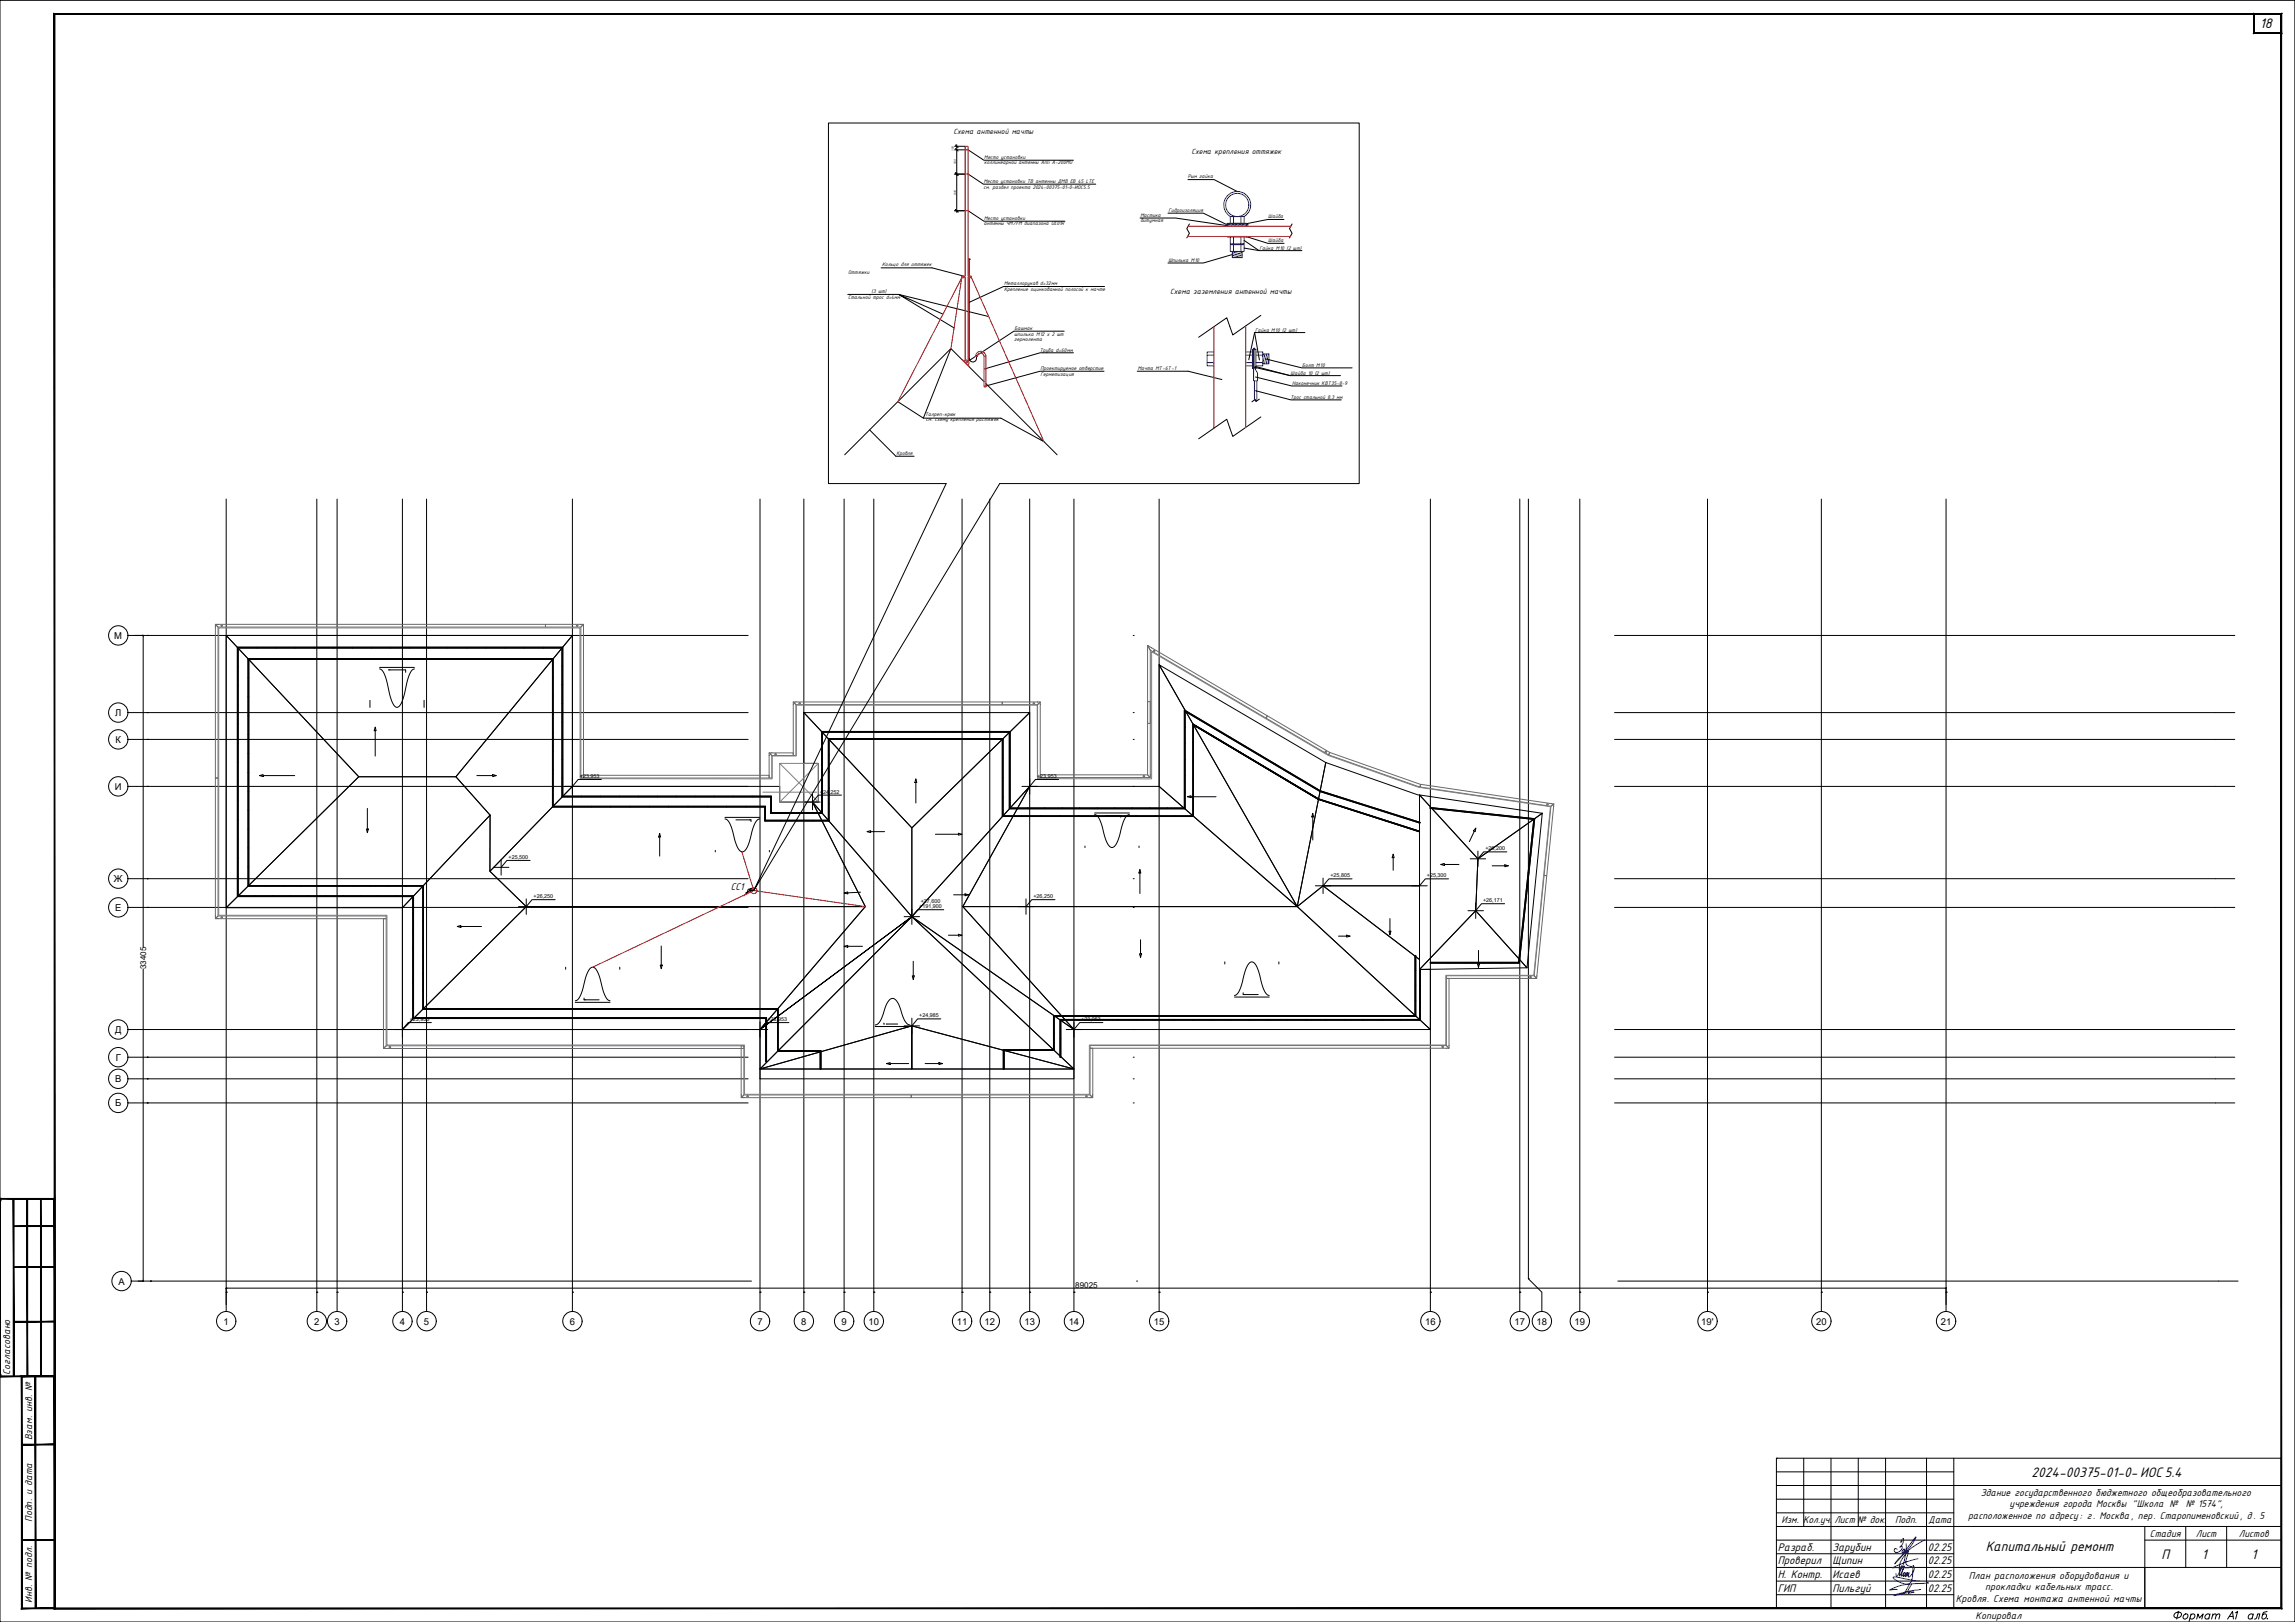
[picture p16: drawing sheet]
<svg xmlns="http://www.w3.org/2000/svg" width="841mm" height="594mm" viewBox="0 0 841 594" stroke-linecap="round" stroke-linejoin="round" font-family="sans-serif">
<defs><g id="words">
<g font-size="5.6">
<text x="744.5" y="540.8">2024-00375-01-0- ИОС 5.4</text>
<text x="727.7" y="568.2">Капитальный ремонт</text>
<text x="792.1" y="570.8">П</text>
<text x="806.8" y="570.8">1</text>
<text x="825.1" y="570.8">1</text>
</g>
<text font-size="5.4" x="828.1" y="10.4">18</text>
<g font-size="4.5">
<text x="651.5" y="568">Разраб.</text>
<text x="671.5" y="568">Зарубин</text>
<text x="706.5" y="568">02.25</text>
<text x="651.5" y="573">Проверил</text>
<text x="671.5" y="573">Щипин</text>
<text x="706.5" y="573">02.25</text>
<text x="651.5" y="578">Н. Контр.</text>
<text x="671.5" y="578">Исаев</text>
<text x="706.5" y="578">02.25</text>
<text x="651.5" y="583">ГИП</text>
<text x="671.5" y="583">Пильгуй</text>
<text x="706.5" y="583">02.25</text>
</g>
<g font-size="4">
<text x="267.8" y="326.1">СС1</text>
<text x="725.9" y="547.9">Здание государственного бюджетного общеобразовательного</text>
<text x="652.8" y="557.8">Изм. Кол.уч.</text>
<text x="672.2" y="557.8">Лист № док.</text>
<text x="694.5" y="557.8">Подп.</text>
<text x="706.7" y="557.8">Дата</text>
<text x="721.3" y="556.3">расположенное по адресу : г. Москва, пер. Старопименовский , д. 5</text>
<text x="736.5" y="552.1">учреждения города Москвы &quot;Школа №</text>
<text x="801" y="552.1">№ 1574&quot;,</text>
<text x="787.9" y="562.8">Стадия</text>
<text x="804.7" y="562.8">Лист</text>
<text x="820.5" y="562.8">Листов</text>
</g>
<g font-size="3.9">
<text x="3.7" y="503.5" transform="rotate(-90 3.7 503.5)">Согласовано</text>
<text x="11.7" y="527.5" transform="rotate(-90 11.7 527.5)">Взам. инв. №</text>
<text x="11.7" y="557.5" transform="rotate(-90 11.7 557.5)">Подп. и дата</text>
<text x="721.5" y="578.3">План расположения оборудования и</text>
<text x="11.7" y="587.1" transform="rotate(-90 11.7 587.1)">Инв. № подл.</text>
<text x="716.7" y="586.6">Кровля. Схема монтажа антенной мачты</text>
<text x="727.5" y="582.5">прокладки кабельных трасс.</text>
<text x="724" y="592.8">Копировал</text>
</g>
<g font-size="3.5">
<text x="41.9" y="234">М</text>
<text x="42.2" y="262.2">Л</text>
<text x="42.3" y="272.1">К</text>
<text x="42.1" y="289.3">И</text>
<text x="41.7" y="323.1">Ж</text>
<text x="42.2" y="333.6">Е</text>
<text x="42.2" y="378.3">Д</text>
<text x="42.4" y="388.4">Г</text>
<text x="42.2" y="396.4">В</text>
<text x="42.2" y="405.2">Б</text>
<text x="43.4" y="470.5">А</text>
<text x="81.9" y="485.1">1</text>
<text x="115.1" y="485.1">2</text>
<text x="122.6" y="485.1">3</text>
<text x="146.5" y="485.1">4</text>
<text x="155.3" y="485.1">5</text>
<text x="208.8" y="485.1">6</text>
<text x="277.5" y="485.1">7</text>
<text x="293.6" y="485.1">8</text>
<text x="308.4" y="485.1">9</text>
<text x="318.3" y="485.1">10</text>
<text x="350.6" y="485.1">11</text>
<text x="360.8" y="485.1">12</text>
<text x="375.4" y="485.1">13</text>
<text x="391.6" y="485.1">14</text>
<text x="422.8" y="485.1">15</text>
<text x="522.2" y="485.1">16</text>
<text x="555" y="485.1">17</text>
<text x="563.1" y="485.1">18</text>
<text x="577" y="485.1">19</text>
<text x="623.5" y="485.1">19'</text>
<text x="665.5" y="485.1">20</text>
<text x="711.2" y="485.1">21</text>
</g>
<g font-size="3">
<text x="349.4" y="49.2">Схема антенной мачты</text>
<text x="436.6" y="56.5">Схема крепления оттяжек</text>
<text x="428.8" y="107.8">Схема заземления антенной мачты</text>
<text x="53.5" y="355" transform="rotate(-90 53.5 355)">33405</text>
<text x="394" y="471.8">89025</text>
</g>
<g font-size="2.1">
<text x="360.7" y="58.1">Место установки</text>
<text x="360.7" y="60.1">коллинеарной антенны Anli A-200MU</text>
<text x="435.3" y="65.4">Рым гайка</text>
<text x="360.4" y="69.2">см. раздел проекта 2024-00375-01-0-ИОС5.5</text>
<text x="360.6" y="66.9">Место установки ТВ антенны ДМВ EB 45 LTE</text>
<text x="428.2" y="77.7">Гидроизоляция</text>
<text x="360.6" y="82.5">антенны ЧМ/FM диапазона UE01R</text>
<text x="360.6" y="80.5">Место установки</text>
<text x="417.9" y="81.4">битумная</text>
<text x="418" y="79.5">Мастика</text>
<text x="464.8" y="80">Шайба</text>
<text x="464.8" y="88.7">Шайба</text>
<text x="428.2" y="95.9">Шпилька М10</text>
<text x="461.6" y="91.5">Гайка М10 (2 шт)</text>
<text x="310.8" y="100.5">Оттяжки</text>
<text x="323.1" y="97.6">Кольцо для оттяжек</text>
<text x="319.4" y="107.5">(3 шт)</text>
<text x="367.9" y="104.5">Металлорукав d=32мм</text>
<text x="367.9" y="106.5">Крепление оцинкованной полосой к мачте</text>
<text x="310.9" y="109.4">Стальной трос d=4мм</text>
<text x="371.7" y="122.9">шпилька М12 х 2 шт</text>
<text x="371.7" y="124.9">гермолента</text>
<text x="371.7" y="120.9">Башмак</text>
<text x="459.9" y="121.5">Гайка М10 (2 шт)</text>
<text x="381" y="128.8">Труба d=60мм</text>
<text x="381.3" y="135.6">Проектируемое отверстие</text>
<text x="381.3" y="137.6">Герметизация</text>
<text x="417" y="135.5">Мачта МТ-6Т-1</text>
<text x="473" y="137.3">Шайба 10 (2 шт)</text>
<text x="477.2" y="134.3">Болт М10</text>
<text x="473.5" y="141">Наконечник КВТ35-8-9</text>
<text x="472.9" y="146.1">Трос стальной 8,3 мм</text>
<text x="339" y="152.4">Талреп-крюк</text>
<text x="339.3" y="154.3">см. схему крепления растяжек</text>
<text x="328.5" y="166.7">Кровля</text>
</g>
<g font-size="2">
<text x="212.5" y="284.9">+23,953</text>
<text x="380" y="284.9">+23,953</text>
<text x="300.5" y="290.7">+24,252</text>
<text x="544.3" y="311.4">+26,200</text>
<text x="186.4" y="314.6">+25,500</text>
<text x="487.6" y="321.3">+25,805</text>
<text x="522.9" y="321.3">+25,300</text>
<text x="195.6" y="328.9">+26,250</text>
<text x="378.7" y="328.9">+26,250</text>
<text x="336.9" y="332.6">+191,900</text>
<text x="337.4" y="330.6">+27,600</text>
<text x="543.5" y="330.4">+26,171</text>
<text x="150.2" y="374">+23,953</text>
<text x="281.2" y="374">+23,953</text>
<text x="336.9" y="372.6">+24,985</text>
<text x="396.3" y="374">+23,953</text>
</g>
<g font-size="1.2">
<text x="349.5" y="55.1" transform="rotate(-90 349.5 55.1)">100</text>
<text x="350.4" y="60.2" transform="rotate(-90 350.4 60.2)">500</text>
<text x="350.4" y="71.4" transform="rotate(-90 350.4 71.4)">800</text>
</g>
</g></defs>
<path d="M278.5 391.5h115.1v3.6h-115.1z" fill="none" stroke="#000" stroke-width=".37"/>
<g fill="none" stroke="#000" stroke-width=".37">
<path d="M82.9 232.7h126.9l-42.7 51.8h-35.6zM82.9 232.7l48.6 51.8-48.6 48zM209.8 232.7v55.3l-30.3 31.1 .1-20.6-12.5-14zM135.6 256.5v2.6M139.1 245l.4 .1a11.1 11.1 0 0 1 2.8 6.9 10.8 10.8 0 0 0 2.8 7 2.19 2.19 0 0 0 2.3-2.2l.7-2.1a24.3 24.3 0 0 1 3-9.3l.7-.4M139.1 244.4h12.7M142.4 245.4h.3M142.7 245.4h6v.8M155.4 256.5v2.6M424.8 243.5l50.6 88.6-50.6-44.1zM424.8 243.5l61 35.8-10.4 52.8zM294.6 261l39.6 42.2v32.5l-36.4-41.9h2.1v-14.2h-5.3z"/>
<path d="M294.6 261h82.7l-43.1 42.2zM485.8 279.3l34.4 11.9v33.2h-35.4l-9.4 7.7zM179.6 298.5l-.1 20.6 13.3 13-45.3 45v-44.6zM209.8 288h75.9v5.8h12.1l19.3 38.3h-124.3l-13.3-13zM265.7 299.9l.4 .1a9 9 0 0 1 2.8 6 8.6 8.6 0 0 0 2.8 5.9 2.12 2.12 0 0 0 2.2-1.8l.7-1.8a19 19 0 0 1 3-8.1l.8-.3M265.7 299.4h12.7M297.8 293.8l36.4 41.9-55.7 41.4v14.4l55.7-55.8-55.7 41.4 38.6-45zM377.3 288h47.5l50.6 44.1h-122.6zM377.3 288l-24.5 44.1 40.8 45-59.4-41.4zM401.1 298.3l.4 .1a8.6 8.6 0 0 1 2.8 6 9 9 0 0 0 2.8 5.9 2.12 2.12 0 0 0 2.3-1.8l.7-1.8a18.8 18.8 0 0 1 3-8l.8-.4M401.1 297.8h12.8M405.2 298.7h5.1"/>
<path d="M410.3 298.7h.1M410.5 298.7l.2 .6M520.2 291.2l21.4 23.4-.8 19-20.6 21.5zM520.2 291.2l45 6.7-23.6 16.7zM262.1 311.5v.5M269.7 300.3h4.9M274.6 300.3h.4M275 300.3l.2 .6M281.9 311.5v.5M334.2 303.2l43.1-42.2v27l-43.1 47.7zM397.6 309.9v.5M417.4 309.9v.5"/>
<path d="M541.6 314.6l23.6-16.7-5.6 56.6-18.8-20.9zM82.9 332.5l48.6-48h35.6l12.5 14-32.1 34zM334.2 335.7l59.4 41.4v14.4zM352.8 332.1h122.6l48.8 45h-130.6zM475.4 332.1l9.4-7.7 35.4 27v3.7l4-.1v22.1zM484.8 324.4h35.4v27zM540.8 333.6l18.8 20.9-39.4 .6zM207.3 354.2v.8M227.1 354.2v.8M448.8 352.3v.8M468.7 352.3v.8M147.5 377.1l45.3-45h124.3l-38.6 45z"/>
<path d="M210.8 366.6l.4-.1a9.1 9.1 0 0 0 2.8-6.1 9.3 9.3 0 0 1 2.8-6.1 2.16 2.16 0 0 1 2.3 1.9l.7 1.8a18.9 18.9 0 0 0 3 8.2l.8 .4M210.8 367.1h12.8M214 365.5l.2 .7M214.2 366.2h.2M214.4 366.2h5.1M320.7 375.4a4.6 4.6 0 0 0 2.9-3.9 8.7 8.7 0 0 1 3.1-5.8h.4a4.7 4.7 0 0 1 2.9 3.9 8.7 8.7 0 0 0 3.1 5.7l.4 .1M320.7 376h12.8M323.9 374.7l.2 .4M324.8 375.1h.2M325 375.1h4M333.5 375.9l.7-.2 59.4 15.8-59.4-55.8-55.7 55.8 54.8-15.5M452.4 364.6l.4-.1a8.9 8.9 0 0 0 2.7-6 9.1 9.1 0 0 1 2.8-6.1 2.12 2.12 0 0 1 2.4 1.9l.6 1.8a19.6 19.6 0 0 0 3 8.2l.8 .3"/>
<path d="M452.4 365.2h12.7M455.6 363.6v.7h5.5M278.5 391.5h55.7v-15.8l59.4 15.8h-59.4v-15.8z"/>
</g>
<g fill="none" stroke="#000" stroke-width=".37">
<path d="M87 237h119.2v54.6h76.5v6h18.4v-29.7h69.1v28h63.8v-35.9l49.9 29.6 36.5 11.6-.1 .3-36.5-11.6-49.5-29.3v35.6h-64.4v-28h-68.5v29.7h-19v-6h-76.5v-54.5h-118.6v90.7h64.3v44.6h129.3v16.1h-.3v-15.7h-129.4v-44.7h-64.2zM87 237.1h119.2v54.5h76.5v6h18.4v-29.7h69.1v28h63.8v-35.9l49.9 29.7 36.5 11.5-.1 .2-36.5-11.5-49.5-29.4v35.7h-64.4v-28h-68.5v29.7h-19v-6h-76.5v-54.5h-118.6v90.7h64.2v44.6h129.4v16.1h-.3v-15.8h-129.3v-44.6h-64.3zM90.9 241.3h111.8v54h77.8v5.2h23.1v-29.9h63.9v28.2h69.7v-33.6l46 27.4 36.9 11.8v.2l-37-11.8-45.7-27.3v33.6h-70.1v-28.3h-63.5v29.9h-23.5v-5.2h-77.8v-54h-111.4v82.8h64.1v45.1h129.9v15.5h15.7v6.6h-.2v-6.4h-15.7v-15.5h-129.9v-45.1h-64.1zM437.2 265.2v33.6h-69.7v-28.2h-63.9v29.9h-23.1v-5.2h-77.8v-54h-111.8v83.2h64.1v45.1h129.9v15.5h15.7M437.4 265.5v33.6h-70.1v-28.3h-63.5v29.9h-23.5v-5.2h-77.8v-54h-111.4v82.8h64.1v45.1h129.9v15.5h15.7M483.1 292.6v.2M483.2 292.6l36.9 11.8v.2l-37-11.8M483.2 292.6l-46-27.4 46 27.4 36.9 11.8v.2l-37-11.8-45.7-27.3 45.7 27.3M524.2 295.8l38.2 4-5.6 53h-32.6v-.3h32.3l5.6-52.4-38-4zM386.1 372h132.5v-22h.2v22.2h-132.5h132.5v-22.2h-.2v22zM386.1 372v12.5h-18.4M386.3 372.2v12.5h-18.4"/>
<path d="M388.4 373.4h131.8v-18.3h.3v18.6h-131.8v13.5h-.3zM388.5 373.4h131.7v-18.3h.3v18.6h-131.8v13.5h-.2zM300.8 384.9v6.6h-.2v-6.4v6.4h.2zM367.7 384.5h18.4v-12.5h132.5v-22h.2v22.2h-132.5v12.5h-18.4v6.8h-.2zM367.7 384.5v7h.2v-6.8v6.8h-.2z"/>
<circle cx="87.1" cy="237.2" r=".1"/>
<circle cx="94.1" cy="237.2" r=".1"/>
<circle cx="101.1" cy="237.2" r=".1"/>
<circle cx="108.1" cy="237.2" r=".1"/>
<circle cx="115.1" cy="237.2" r=".1"/>
<circle cx="122.1" cy="237.2" r=".1"/>
<circle cx="129.1" cy="237.2" r=".1"/>
<circle cx="136.1" cy="237.2" r=".1"/>
<circle cx="143.1" cy="237.2" r=".1"/>
<circle cx="150.1" cy="237.2" r=".1"/>
<circle cx="157.1" cy="237.2" r=".1"/>
<circle cx="164.1" cy="237.2" r=".1"/>
<circle cx="171.1" cy="237.2" r=".1"/>
<circle cx="178.1" cy="237.2" r=".1"/>
<circle cx="185.1" cy="237.2" r=".1"/>
<circle cx="192.1" cy="237.2" r=".1"/>
<circle cx="199.1" cy="237.2" r=".1"/>
<circle cx="206.1" cy="237.2" r=".1"/>
<circle cx="87.1" cy="244.2" r=".1"/>
<circle cx="87.1" cy="258.2" r=".1"/>
<circle cx="87.1" cy="251.2" r=".1"/>
<circle cx="91" cy="248.3" r=".1"/>
<circle cx="91" cy="255.2" r=".1"/>
<circle cx="91" cy="241.4" r=".1"/>
<circle cx="98" cy="241.4" r=".1"/>
<circle cx="105" cy="241.4" r=".1"/>
<circle cx="112" cy="241.4" r=".1"/>
<circle cx="118.9" cy="241.4" r=".1"/>
<circle cx="125.9" cy="241.4" r=".1"/>
<circle cx="132.9" cy="241.4" r=".1"/>
<circle cx="139.8" cy="241.4" r=".1"/>
<circle cx="146.8" cy="241.4" r=".1"/>
<circle cx="153.8" cy="241.4" r=".1"/>
<circle cx="160.8" cy="241.4" r=".1"/>
<circle cx="167.7" cy="241.4" r=".1"/>
<circle cx="174.7" cy="241.4" r=".1"/>
<circle cx="181.7" cy="241.4" r=".1"/>
<circle cx="188.6" cy="241.4" r=".1"/>
<circle cx="195.6" cy="241.4" r=".1"/>
<circle cx="202.6" cy="241.4" r=".1"/>
<circle cx="202.6" cy="248.1" r=".1"/>
<circle cx="202.6" cy="254.9" r=".1"/>
<circle cx="206.1" cy="250.8" r=".1"/>
<circle cx="206.1" cy="257.6" r=".1"/>
<circle cx="206.1" cy="244" r=".1"/>
<circle cx="87.1" cy="272.2" r=".1"/>
<circle cx="87.1" cy="265.2" r=".1"/>
<circle cx="87.1" cy="279.2" r=".1"/>
<circle cx="91" cy="276" r=".1"/>
<circle cx="91" cy="269.1" r=".1"/>
<circle cx="91" cy="262.2" r=".1"/>
<circle cx="202.6" cy="275.2" r=".1"/>
<circle cx="202.6" cy="268.4" r=".1"/>
<circle cx="202.6" cy="261.6" r=".1"/>
<circle cx="206.1" cy="264.5" r=".1"/>
<circle cx="206.1" cy="278.1" r=".1"/>
<circle cx="206.1" cy="271.3" r=".1"/>
<circle cx="301.3" cy="279.9" r=".1"/>
<circle cx="301.3" cy="268.1" r=".1"/>
<circle cx="301.3" cy="274" r=".1"/>
<circle cx="303.7" cy="276.7" r=".1"/>
<circle cx="303.7" cy="270.7" r=".1"/>
<circle cx="308.1" cy="268.1" r=".1"/>
<circle cx="310.1" cy="270.7" r=".1"/>
<circle cx="315" cy="268.1" r=".1"/>
<circle cx="316.5" cy="270.7" r=".1"/>
<circle cx="321.9" cy="268.1" r=".1"/>
<circle cx="322.8" cy="270.7" r=".1"/>
<circle cx="328.8" cy="268.1" r=".1"/>
<circle cx="329.2" cy="270.7" r=".1"/>
<circle cx="335.6" cy="270.7" r=".1"/>
<circle cx="335.7" cy="268.1" r=".1"/>
<circle cx="341.9" cy="270.7" r=".1"/>
<circle cx="342.5" cy="268.1" r=".1"/>
<circle cx="348.3" cy="270.7" r=".1"/>
<circle cx="349.4" cy="268.1" r=".1"/>
<circle cx="354.7" cy="270.7" r=".1"/>
<circle cx="356.3" cy="268.1" r=".1"/>
<circle cx="361.1" cy="270.7" r=".1"/>
<circle cx="363.1" cy="268.1" r=".1"/>
<circle cx="367.4" cy="277.8" r=".1"/>
<circle cx="367.4" cy="270.7" r=".1"/>
<circle cx="370" cy="268.1" r=".1"/>
<circle cx="370" cy="275.1" r=".1"/>
<circle cx="434.2" cy="260.3" r=".1"/>
<circle cx="434.2" cy="266.2" r=".1"/>
<circle cx="434.2" cy="278.2" r=".1"/>
<circle cx="434.2" cy="272.2" r=".1"/>
<circle cx="437.3" cy="265.3" r=".1"/>
<circle cx="437.3" cy="278.8" r=".1"/>
<circle cx="437.3" cy="272.1" r=".1"/>
<circle cx="439.7" cy="263.5" r=".1"/>
<circle cx="443" cy="268.8" r=".1"/>
<circle cx="445.2" cy="266.8" r=".1"/>
<circle cx="448.7" cy="272.2" r=".1"/>
<circle cx="450.7" cy="270.1" r=".1"/>
<circle cx="454.5" cy="275.6" r=".1"/>
<circle cx="456.2" cy="273.4" r=".1"/>
<circle cx="460.2" cy="279" r=".1"/>
<circle cx="461.8" cy="276.7" r=".1"/>
<circle cx="467.3" cy="280" r=".1"/>
<circle cx="87.1" cy="286.2" r=".1"/>
<circle cx="87.1" cy="293.2" r=".1"/>
<circle cx="91" cy="289.8" r=".1"/>
<circle cx="91" cy="282.9" r=".1"/>
<circle cx="91" cy="296.7" r=".1"/>
<circle cx="202.6" cy="295.4" r=".1"/>
<circle cx="202.6" cy="288.7" r=".1"/>
<circle cx="202.6" cy="281.9" r=".1"/>
<circle cx="206.1" cy="284.9" r=".1"/>
<circle cx="206.1" cy="291.7" r=".1"/>
<circle cx="209.6" cy="295.4" r=".1"/>
<circle cx="213.1" cy="291.7" r=".1"/>
<circle cx="216.7" cy="295.4" r=".1"/>
<circle cx="220" cy="291.7" r=".1"/>
<circle cx="223.8" cy="295.4" r=".1"/>
<circle cx="227" cy="291.7" r=".1"/>
<circle cx="230.9" cy="295.4" r=".1"/>
<circle cx="233.9" cy="291.7" r=".1"/>
<circle cx="237.9" cy="295.4" r=".1"/>
<circle cx="240.9" cy="291.7" r=".1"/>
<circle cx="245" cy="295.4" r=".1"/>
<circle cx="247.8" cy="291.7" r=".1"/>
<circle cx="252.1" cy="295.4" r=".1"/>
<circle cx="254.8" cy="291.7" r=".1"/>
<circle cx="259.2" cy="295.4" r=".1"/>
<circle cx="261.7" cy="291.7" r=".1"/>
<circle cx="266.3" cy="295.4" r=".1"/>
<circle cx="268.7" cy="291.7" r=".1"/>
<circle cx="273.3" cy="295.4" r=".1"/>
<circle cx="275.6" cy="291.7" r=".1"/>
<circle cx="280.4" cy="295.4" r=".1"/>
<circle cx="282.6" cy="297.8" r=".1"/>
<circle cx="282.6" cy="291.7" r=".1"/>
<circle cx="288.8" cy="297.8" r=".1"/>
<circle cx="295" cy="297.8" r=".1"/>
<circle cx="301.3" cy="297.8" r=".1"/>
<circle cx="301.3" cy="285.9" r=".1"/>
<circle cx="301.3" cy="291.8" r=".1"/>
<circle cx="303.7" cy="294.6" r=".1"/>
<circle cx="303.7" cy="282.6" r=".1"/>
<circle cx="303.7" cy="288.6" r=".1"/>
<circle cx="367.4" cy="284.8" r=".1"/>
<circle cx="367.4" cy="291.9" r=".1"/>
<circle cx="367.4" cy="298.9" r=".1"/>
<circle cx="370" cy="282.1" r=".1"/>
<circle cx="370" cy="289.1" r=".1"/>
<circle cx="370" cy="296.1" r=".1"/>
<circle cx="374.4" cy="298.9" r=".1"/>
<circle cx="376.4" cy="296.1" r=".1"/>
<circle cx="381.4" cy="298.9" r=".1"/>
<circle cx="382.9" cy="296.1" r=".1"/>
<circle cx="388.4" cy="298.9" r=".1"/>
<circle cx="389.3" cy="296.1" r=".1"/>
<circle cx="395.4" cy="298.9" r=".1"/>
<circle cx="395.7" cy="296.1" r=".1"/>
<circle cx="402.1" cy="296.1" r=".1"/>
<circle cx="402.3" cy="298.9" r=".1"/>
<circle cx="408.5" cy="296.1" r=".1"/>
<circle cx="409.3" cy="298.9" r=".1"/>
<circle cx="414.9" cy="296.1" r=".1"/>
<circle cx="416.3" cy="298.9" r=".1"/>
<circle cx="421.3" cy="296.1" r=".1"/>
<circle cx="423.3" cy="298.9" r=".1"/>
<circle cx="427.8" cy="296.1" r=".1"/>
<circle cx="430.3" cy="298.9" r=".1"/>
<circle cx="434.2" cy="290.1" r=".1"/>
<circle cx="434.2" cy="296.1" r=".1"/>
<circle cx="434.2" cy="284.1" r=".1"/>
<circle cx="437.3" cy="298.9" r=".1"/>
<circle cx="437.3" cy="292.2" r=".1"/>
<circle cx="437.3" cy="285.5" r=".1"/>
<circle cx="465.9" cy="282.4" r=".1"/>
<circle cx="471.6" cy="285.8" r=".1"/>
<circle cx="472.8" cy="283.2" r=".1"/>
<circle cx="477.4" cy="289.2" r=".1"/>
<circle cx="478.3" cy="286.5" r=".1"/>
<circle cx="483.8" cy="289.8" r=".1"/>
<circle cx="489.3" cy="294.6" r=".1"/>
<circle cx="489.9" cy="291.7" r=".1"/>
<circle cx="495.4" cy="296.6" r=".1"/>
<circle cx="496" cy="293.6" r=".1"/>
<circle cx="501.6" cy="298.6" r=".1"/>
<circle cx="502.1" cy="295.6" r=".1"/>
<circle cx="508.2" cy="297.5" r=".1"/>
<circle cx="514.2" cy="299.4" r=".1"/>
<circle cx="524.1" cy="295.9" r=".1"/>
<circle cx="530.5" cy="296.6" r=".1"/>
<circle cx="536.8" cy="297.3" r=".1"/>
<circle cx="543.2" cy="297.9" r=".1"/>
<circle cx="549.5" cy="298.6" r=".1"/>
<circle cx="555.9" cy="299.3" r=".1"/>
<circle cx="562.3" cy="300" r=".1"/>
<circle cx="87.1" cy="314.2" r=".1"/>
<circle cx="87.1" cy="307.2" r=".1"/>
<circle cx="87.1" cy="300.2" r=".1"/>
<circle cx="91" cy="310.6" r=".1"/>
<circle cx="91" cy="303.7" r=".1"/>
<circle cx="91" cy="317.5" r=".1"/>
<circle cx="280.4" cy="300.5" r=".1"/>
<circle cx="286.2" cy="300.5" r=".1"/>
<circle cx="292" cy="300.5" r=".1"/>
<circle cx="297.9" cy="300.5" r=".1"/>
<circle cx="303.7" cy="300.5" r=".1"/>
<circle cx="507.8" cy="300.6" r=".1"/>
<circle cx="513.9" cy="302.5" r=".1"/>
<circle cx="520.1" cy="304.5" r=".1"/>
<circle cx="520.3" cy="301.3" r=".1"/>
<circle cx="560.1" cy="319.7" r=".1"/>
<circle cx="560.8" cy="313.1" r=".1"/>
<circle cx="561.6" cy="306.6" r=".1"/>
<circle cx="87.1" cy="328.2" r=".1"/>
<circle cx="87.1" cy="321.2" r=".1"/>
<circle cx="91" cy="324.4" r=".1"/>
<circle cx="93.6" cy="328.2" r=".1"/>
<circle cx="97.5" cy="324.4" r=".1"/>
<circle cx="100" cy="328.2" r=".1"/>
<circle cx="103.9" cy="324.4" r=".1"/>
<circle cx="106.4" cy="328.2" r=".1"/>
<circle cx="110.3" cy="324.4" r=".1"/>
<circle cx="112.9" cy="328.2" r=".1"/>
<circle cx="116.7" cy="324.4" r=".1"/>
<circle cx="119.3" cy="328.2" r=".1"/>
<circle cx="123.1" cy="324.4" r=".1"/>
<circle cx="125.7" cy="328.2" r=".1"/>
<circle cx="129.5" cy="324.4" r=".1"/>
<circle cx="132.1" cy="328.2" r=".1"/>
<circle cx="135.9" cy="324.4" r=".1"/>
<circle cx="138.5" cy="328.2" r=".1"/>
<circle cx="142.3" cy="324.4" r=".1"/>
<circle cx="145" cy="328.2" r=".1"/>
<circle cx="148.7" cy="324.4" r=".1"/>
<circle cx="151.4" cy="328.2" r=".1"/>
<circle cx="151.4" cy="334.6" r=".1"/>
<circle cx="155.1" cy="330.9" r=".1"/>
<circle cx="155.1" cy="337.3" r=".1"/>
<circle cx="155.1" cy="324.4" r=".1"/>
<circle cx="558" cy="339.5" r=".1"/>
<circle cx="558.7" cy="332.9" r=".1"/>
<circle cx="559.4" cy="326.3" r=".1"/>
<circle cx="151.4" cy="347.3" r=".1"/>
<circle cx="151.4" cy="353.7" r=".1"/>
<circle cx="151.4" cy="341" r=".1"/>
<circle cx="155.1" cy="356.6" r=".1"/>
<circle cx="155.1" cy="343.8" r=".1"/>
<circle cx="155.1" cy="350.2" r=".1"/>
<circle cx="518.7" cy="350" r=".1"/>
<circle cx="518.7" cy="355.5" r=".1"/>
<circle cx="520.4" cy="355.1" r=".1"/>
<circle cx="524.2" cy="352.6" r=".1"/>
<circle cx="530.7" cy="352.6" r=".1"/>
<circle cx="537.2" cy="352.6" r=".1"/>
<circle cx="543.7" cy="352.6" r=".1"/>
<circle cx="550.2" cy="352.6" r=".1"/>
<circle cx="556.6" cy="352.6" r=".1"/>
<circle cx="557.4" cy="346" r=".1"/>
<circle cx="151.4" cy="372.9" r=".1"/>
<circle cx="151.4" cy="360.1" r=".1"/>
<circle cx="151.4" cy="366.5" r=".1"/>
<circle cx="155.1" cy="369.5" r=".1"/>
<circle cx="155.1" cy="363.1" r=".1"/>
<circle cx="158.2" cy="372.9" r=".1"/>
<circle cx="161.9" cy="369.5" r=".1"/>
<circle cx="165" cy="372.9" r=".1"/>
<circle cx="168.8" cy="369.5" r=".1"/>
<circle cx="171.8" cy="372.9" r=".1"/>
<circle cx="175.6" cy="369.5" r=".1"/>
<circle cx="178.6" cy="372.9" r=".1"/>
<circle cx="182.4" cy="369.5" r=".1"/>
<circle cx="185.5" cy="372.9" r=".1"/>
<circle cx="189.3" cy="369.5" r=".1"/>
<circle cx="192.2" cy="372.9" r=".1"/>
<circle cx="196.1" cy="369.5" r=".1"/>
<circle cx="199.1" cy="372.9" r=".1"/>
<circle cx="203" cy="369.5" r=".1"/>
<circle cx="205.9" cy="372.9" r=".1"/>
<circle cx="209.8" cy="369.5" r=".1"/>
<circle cx="212.7" cy="372.9" r=".1"/>
<circle cx="216.7" cy="369.5" r=".1"/>
<circle cx="219.5" cy="372.9" r=".1"/>
<circle cx="223.5" cy="369.5" r=".1"/>
<circle cx="226.3" cy="372.9" r=".1"/>
<circle cx="230.3" cy="369.5" r=".1"/>
<circle cx="233.1" cy="372.9" r=".1"/>
<circle cx="237.2" cy="369.5" r=".1"/>
<circle cx="239.9" cy="372.9" r=".1"/>
<circle cx="244" cy="369.5" r=".1"/>
<circle cx="246.7" cy="372.9" r=".1"/>
<circle cx="250.9" cy="369.5" r=".1"/>
<circle cx="253.5" cy="372.9" r=".1"/>
<circle cx="257.7" cy="369.5" r=".1"/>
<circle cx="260.3" cy="372.9" r=".1"/>
<circle cx="264.5" cy="369.5" r=".1"/>
<circle cx="267.2" cy="372.9" r=".1"/>
<circle cx="271.4" cy="369.5" r=".1"/>
<circle cx="273.9" cy="372.9" r=".1"/>
<circle cx="278.2" cy="369.5" r=".1"/>
<circle cx="280.8" cy="372.9" r=".1"/>
<circle cx="280.8" cy="378.2" r=".1"/>
<circle cx="285" cy="374.7" r=".1"/>
<circle cx="285" cy="379.8" r=".1"/>
<circle cx="285" cy="369.5" r=".1"/>
<circle cx="386.2" cy="372.1" r=".1"/>
<circle cx="386.2" cy="378.3" r=".1"/>
<circle cx="388.6" cy="373.5" r=".1"/>
<circle cx="393.2" cy="372.1" r=".1"/>
<circle cx="395.5" cy="373.5" r=".1"/>
<circle cx="400.1" cy="372.1" r=".1"/>
<circle cx="402.5" cy="373.5" r=".1"/>
<circle cx="407.1" cy="372.1" r=".1"/>
<circle cx="409.4" cy="373.5" r=".1"/>
<circle cx="414.1" cy="372.1" r=".1"/>
<circle cx="416.3" cy="373.5" r=".1"/>
<circle cx="421.1" cy="372.1" r=".1"/>
<circle cx="423.3" cy="373.5" r=".1"/>
<circle cx="428" cy="372.1" r=".1"/>
<circle cx="430.2" cy="373.5" r=".1"/>
<circle cx="435" cy="372.1" r=".1"/>
<circle cx="437.1" cy="373.5" r=".1"/>
<circle cx="442" cy="372.1" r=".1"/>
<circle cx="444.1" cy="373.5" r=".1"/>
<circle cx="449" cy="372.1" r=".1"/>
<circle cx="451" cy="373.5" r=".1"/>
<circle cx="455.9" cy="372.1" r=".1"/>
<circle cx="458" cy="373.5" r=".1"/>
<circle cx="462.9" cy="372.1" r=".1"/>
<circle cx="464.9" cy="373.5" r=".1"/>
<circle cx="469.9" cy="372.1" r=".1"/>
<circle cx="471.8" cy="373.5" r=".1"/>
<circle cx="476.9" cy="372.1" r=".1"/>
<circle cx="478.8" cy="373.5" r=".1"/>
<circle cx="483.8" cy="372.1" r=".1"/>
<circle cx="485.7" cy="373.5" r=".1"/>
<circle cx="490.8" cy="372.1" r=".1"/>
<circle cx="492.6" cy="373.5" r=".1"/>
<circle cx="497.8" cy="372.1" r=".1"/>
<circle cx="499.5" cy="373.5" r=".1"/>
<circle cx="504.8" cy="372.1" r=".1"/>
<circle cx="506.5" cy="373.5" r=".1"/>
<circle cx="511.7" cy="372.1" r=".1"/>
<circle cx="513.4" cy="373.5" r=".1"/>
<circle cx="518.7" cy="372.1" r=".1"/>
<circle cx="518.7" cy="366.5" r=".1"/>
<circle cx="518.7" cy="361" r=".1"/>
<circle cx="520.4" cy="361.2" r=".1"/>
<circle cx="520.4" cy="367.4" r=".1"/>
<circle cx="520.4" cy="373.5" r=".1"/>
<circle cx="280.8" cy="388.8" r=".1"/>
<circle cx="280.8" cy="383.5" r=".1"/>
<circle cx="285" cy="385" r=".1"/>
<circle cx="290.3" cy="385" r=".1"/>
<circle cx="295.5" cy="385" r=".1"/>
<circle cx="300.7" cy="391.5" r=".1"/>
<circle cx="300.7" cy="385" r=".1"/>
<circle cx="367.8" cy="384.6" r=".1"/>
<circle cx="367.8" cy="391.5" r=".1"/>
<circle cx="373.9" cy="384.6" r=".1"/>
<circle cx="380.1" cy="384.6" r=".1"/>
<circle cx="386.2" cy="384.6" r=".1"/>
<circle cx="388.6" cy="387.2" r=".1"/>
<circle cx="388.6" cy="380.4" r=".1"/>
</g>
<g fill="none" stroke="#000" stroke-width=".37">
<path d="M82.9 182.8v290.5M116.1 182.8v290.5M123.5 182.8v290.5M147.5 182.8v290.5M156.3 182.8v290.5M209.8 182.8v290.5M278.5 182.8v290.5M294.6 182.8v290.5M309.3 182.8v290.5M320.2 182.8v290.5M352.6 182.8v290.5M362.7 182.8v290.5"/>
<path d="M377.3 182.8v290.5M393.6 182.8v290.5M424.8 182.8v290.5M524.2 182.8v290.5M556.9 182.8v290.5M560.1 182.8v285.6M578.9 182.8v290.5M625.7 182.8v290.5M667.4 182.8v290.5M713.1 182.8v290.5M46.9 232.7h227.3M54 232.7h.1"/>
<path d="M415.3 232.7h.1M591.7 232.7h227.3M46.9 270.8h227.3M46.9 261h227.3M54 270.8h.1M54 261h.1M415.3 270.8h.1M415.3 261h.1M591.7 270.8h227.3M591.7 261h227.3M46.9 288h227.3M54 288h.1"/>
<path d="M415.3 288h.1M591.7 288h227.3M46.9 332.4h227.3M46.9 321.8h227.3M54 332.4h.1M54 321.8h.1M415.3 332.4h.1M415.3 321.8h.1M591.7 332.4h227.3M591.7 321.8h227.3M46.9 377.1h227.3M54 377.1h.1"/>
<path d="M415.3 377.1h.1M591.7 377.1h227.3M46.9 387.2h227.3M46.9 395.1h227.3M54 387.2h.1M54 395.1h.1M415.3 387.2h.1M415.3 395.1h.1M591.7 387.2h227.3M591.7 395.1h227.3M46.9 404h227.3M54 404h.1"/>
<path d="M415.3 404h.1M591.7 404h227.3M48.1 469.2h227.3M55.2 469.2h.1M82.9 473.3h.1M82.9 473.3v7.1M116.1 473.3h.1M116.1 473.3v7.1M123.5 473.3h.1M123.5 473.3v7.1M147.5 473.3h.1M147.5 473.3v7.1"/>
<path d="M156.3 473.3h.1M156.3 473.3v7.1M209.8 473.3h.1M209.8 473.3v7.1M278.5 473.3h.1M278.5 473.3v7.1M294.6 473.3h.1M294.6 473.3v7.1M309.3 473.3h.1M309.3 473.3v7.1M320.2 473.3h.1M320.2 473.3v7.1"/>
<path d="M352.6 473.3h.1M352.6 473.3v7.1M362.7 473.3h.1M362.7 473.3v7.1M377.3 473.3h.1M377.3 473.3v7.1M393.6 473.3h.1M393.6 473.3v7.1M416.5 469.2h.1M424.8 473.3h.1M424.8 473.3v7.1M524.2 473.3h.1"/>
<path d="M524.2 473.3v7.1M556.9 473.3h.1M556.9 473.3v7.1M560.1 468.4h.1M560.1 468.4l4.9 4.9v7.1M578.9 473.3h.1M578.9 473.3v7.1M592.9 469.2h227.3M625.7 473.3h.1M625.7 473.3v7.1M667.4 473.3h.1M667.4 473.3v7.1"/>
<path d="M713.1 473.3h.1M713.1 473.3v7.1"/>
<circle cx="43.3" cy="232.7" r="3.5"/>
<circle cx="43.3" cy="261" r="3.5"/>
<circle cx="43.3" cy="270.8" r="3.5"/>
<circle cx="43.3" cy="288" r="3.5"/>
<circle cx="43.3" cy="321.8" r="3.5"/>
<circle cx="43.3" cy="332.3" r="3.5"/>
<circle cx="43.3" cy="377.1" r="3.5"/>
<circle cx="43.3" cy="395.1" r="3.5"/>
<circle cx="43.3" cy="387.2" r="3.5"/>
<circle cx="43.3" cy="403.9" r="3.5"/>
<circle cx="44.5" cy="469.2" r="3.5"/>
<circle cx="82.9" cy="483.9" r="3.5"/>
<circle cx="116.1" cy="483.9" r="3.5"/>
<circle cx="123.5" cy="483.9" r="3.5"/>
<circle cx="147.5" cy="483.9" r="3.5"/>
<circle cx="156.3" cy="483.9" r="3.5"/>
<circle cx="209.8" cy="483.9" r="3.5"/>
<circle cx="278.5" cy="483.9" r="3.5"/>
<circle cx="294.6" cy="483.9" r="3.5"/>
<circle cx="309.3" cy="483.9" r="3.5"/>
<circle cx="320.2" cy="483.9" r="3.5"/>
<circle cx="352.6" cy="483.9" r="3.5"/>
<circle cx="362.7" cy="483.9" r="3.5"/>
<circle cx="377.3" cy="483.9" r="3.5"/>
<circle cx="393.6" cy="483.9" r="3.5"/>
<circle cx="424.8" cy="483.9" r="3.5"/>
<circle cx="524.2" cy="483.9" r="3.5"/>
<circle cx="556.9" cy="483.9" r="3.5"/>
<circle cx="565" cy="483.9" r="3.5"/>
<circle cx="578.9" cy="483.9" r="3.5"/>
<circle cx="625.7" cy="483.9" r="3.5"/>
<circle cx="667.5" cy="483.9" r="3.5"/>
<circle cx="713.2" cy="483.9" r="3.5"/>
</g>
<g fill="none" stroke="#6a6a6a" stroke-width=".37">
<path d="M78.9 228.7l1 1v55.3h-1zM78.9 228.7h121v1h-120zM199.9 228.7h13.9l-.9 1h-13zM213.8 228.7v56.3h-.9v-55.3zM420.5 236.4l1 1.7v26.9h-1zM420.5 236.4l43.9 25.8-.4 .8-42.5-24.9zM290.7 257.1l1 1v18.6h-1zM290.7 257.1h76.6v1h-75.6zM367.3 257.1h13.9l-1 1h-12.9zM380.2 258.1l1-1v27.8h-1zM420.5 257h1v27.8l-1-1zM281.9 275.8l1 .9v8.3h-1z"/>
<path d="M281.9 275.8h8.8v.9h-7.8zM464.4 262.2l22.9 13.4-.4 .9-22.9-13.5zM487.3 275.6l33.3 11.7-.3 1-33.4-11.8zM78.9 285h1v50.5l-1 1zM212.9 284h69v1h-69zM381.2 283.8h39.3l1 1h-40.3zM520.6 287.3l48.8 7.2-1.1 .8-47.8-7zM568.3 295.3l1.1-.8-2.6 26.2-1-.1zM79.9 335.5h61.6v1h-62.6zM140.5 336.5h1v46.5l-1 1zM565.8 320.6l1 .1-3.7 37.7-.9-1zM530 358.4h1v25.5l-1-1z"/>
<path d="M530 357.4h32.2l.9 1h-33.1zM140.5 384l1-1h131.1v1zM271.6 383h1v18l-1 1zM399.5 383.9h1v18.1l-1-1zM399.5 382.9h130.5l1 1h-131.5zM271.6 402l1-1h61.3v1zM333.9 401h65.6l1 1h-66.6z"/>
<circle cx="81.3" cy="229.2" r=".26"/>
<circle cx="211.5" cy="229.2" r=".26"/>
<circle cx="422.9" cy="238.4" r=".26"/>
<circle cx="293" cy="257.6" r=".26"/>
<circle cx="378.9" cy="257.6" r=".26"/>
<circle cx="284.2" cy="276.2" r=".26"/>
<circle cx="485.9" cy="275.3" r=".26"/>
<circle cx="419.2" cy="284.3" r=".26"/>
<circle cx="567.1" cy="294.6" r=".26"/>
<circle cx="81.3" cy="336" r=".26"/>
<circle cx="560.9" cy="357.9" r=".26"/>
<circle cx="142.9" cy="383.5" r=".26"/>
<circle cx="528.7" cy="383.4" r=".26"/>
<circle cx="274" cy="401.5" r=".26"/>
<circle cx="398.1" cy="401.5" r=".26"/>
</g>
<path d="M279.5 290.1h19.8" fill="none" stroke="#808080" stroke-width=".37"/>
<g fill="none" stroke="#000" stroke-width=".37">
<path d="M137.5 266.3l.3 1.3h-.7zM137.5 267.6v9.3M95.1 284.1l1.3-.4v.7zM96.4 284.1h11.6M134.6 296.1v7.5M174.7 284.1h5.9M180.6 283.7l1.3 .4-1.3 .3zM335.6 285.3l.4 1.3h-.7zM335.6 286.6v7.5M435.1 291.8l1.4-.3v.7zM436.5 291.8h9.1M481.1 297.9l.3 1.3h-.7z"/>
<path d="M481.1 299.2v8.5M134.3 303.6h.7l-.4 1.4zM241.7 305.3l.4 1.3h-.7zM241.7 306.6v7M317.7 304.6l1.3-.4v.7zM319 304.6h5.2M342.8 305.6h8.4M351.2 305.2l1.4 .4-1.4 .3zM417.7 318.4l.4 1.4h-.7zM417.7 319.8v7.5M510.5 312.8l.4 1.3h-.7zM510.5 314.1v4.7"/>
<path d="M528 316.6l1.3-.3v.7zM529.3 316.6h5.3M540.3 304.5l-1.8 3.8M540.9 303.3l-.3 1.3-.6-.3zM546.8 317.1h4.7M551.5 316.8l1.3 .3-1.3 .4zM167.6 339.3l1.3-.3v.7zM168.9 339.3h7.5M309.3 327.1l1.3-.4 .1 .7zM315.3 326.8l-4.6 .2M349.5 327.7h4.1M353.6 327.4l1.3 .3-1.3 .4z"/>
<path d="M509.4 336.4v4.7M242 353.5h.7l-.4 1.3zM242.3 346.5v7M309.3 346.6l1.4-.4v.8zM310.7 346.6h5.4M334.3 357.4h.7l-.3 1.4zM334.7 352.1v5.3M347.6 342.5h3.6M351.2 342.2l1.4 .3-1.4 .4zM417.6 349.3h.7l-.3 1.4zM418 344.2v5.1M490.5 342.9h3"/>
<path d="M493.5 342.5l1.3 .4-1.3 .3zM509 341.1h.7l-.3 1.3zM541.4 353h.8l-.4 1.3zM541.8 348.1v4.9M324.9 389.5l1.3-.3v.7zM326.2 389.5h6.8M339 389.5h5.1M344.1 389.2l1.3 .3-1.3 .4z"/>
</g>
<path d="M80.2 230h132.3l.1 55.2 70.4 .1v-8.4h8.8v-18.7h88.3l.1 27 41.8 .1v-46.6l64.7 38 33 11.6 48.5 7.2-6.1 61.7h-32.3v25.5h-130.6v18.1h-126.4v-18.1h-131v-47.5h-61.6zM285.7 279.6v14.2h14.2v-14.2h-14.2l14.2 14.2M299.9 279.6l-14.2 14.2" fill="none" stroke="#808080" stroke-width=".37"/>
<path d="M49.4 232.7h3.1M52.5 233.1v113.8M52.5 354.9v114M50.6 469.2h1.9M82.9 471.8v6.1M83.2 471.8h629.6M713.1 471.8v6.1" fill="none" stroke="#000" stroke-width=".37"/>
<!-- layer: 0 -->
<g fill="none" stroke="#000" stroke-width=".37">
<path d="M303.6 45.1h194.5v132h-131.7l-90.2 149.1 70.5-149.1h-43.1zM354.8 54.9l5.8 3.8h32.8M354.8 63.7l5.6 3.8h41.2M354.8 77.2l5.8 3.8h29.6M417.8 79.9h13l19.1 2.8M428 78.1h13l8.5 4.1M435.3 65.8h9.6l8.5 4.3M322.9 98.1h18.6l11.7 3M451.6 93.2l-10.6 3.1h-13M455.9 88.1l5.5 3.7h15.7M455.9 90.9l5.5 .9M456.9 86.7l7.7 2.4h6"/>
<path d="M470.5 80.4h-5.9l-7.7 1.5M310.7 107.8h18.7l32.9 8.1M345.5 115.1l-16.1-7.3 20.2 12.3M404.8 104.9h-37l-12.6 5.8M348.5 127.7l-10.1 25.5M390 121.3h-18.5l-17.3 11.4M393.4 129.2h-12.3l-20.1 5.9M404.6 136h-23.5l-20.1 5.4M416.8 136h18.6l12.4 3M459.2 134.4l13.6 3.2M459.8 121.8l1.7 10M460 134.2l12.8 3.4h18.4"/>
<path d="M460.1 138.1l13.3 3.3h18.4M463.8 131.5l13.3 3.2h18.4M478.2 121.8h-18.4l-2.2 10M318.7 157.5l9.6 9.6h6.7M329 147.1l9.4 6.1h28.4l15.8 8.6M460.1 143.1l13 3.4h18.4M52.3 232.6l.3 .3M52.5 232.7v.4M52.3 469l.3 .4M52.5 468.9v.3M82.9 471.8h.3M83.1 471.6l-.4 .4"/>
<path d="M712.8 471.8h.3M713.3 471.6l-.3 .4M786 574.1v15"/>
</g>
<g fill="none" stroke="#000" stroke-width=".37">
<path d="M206.9 288h5.7M209.8 285.2v5.7M220.4 285.5h-8.5l-2.1 2.5M294.9 293.8h5.7M297.8 290.9v5.7M308.4 291.2h-8.5l-2.1 2.6M374.5 288h5.7M377.3 285.2v5.7M387.9 285.5h-8.4l-2.2 2.5M180.8 317.7h5.7M183.6 314.9v5.6M194.2 315.1h-8.4l-2.2 2.6"/>
<path d="M538.8 314.6h5.6M541.6 311.7v5.7M552.2 312h-8.5l-2.1 2.6M190 332.1h5.7M192.8 329.2v5.7M203.5 329.5h-8.5l-2.2 2.6M331.3 335.7h5.7M334.2 332.9v5.7M345.8 333.2h-9.5l-2.1 2.5M373.2 332.1h5.6M376 329.2v5.7M386.6 329.5h-8.5l-2.1 2.6"/>
<path d="M482 324.4h5.7M484.8 321.6v5.7M495.5 321.9h-8.5l-2.2 2.5M517.4 324.4h5.6M520.2 321.6v5.7M530.8 321.9h-8.5l-2.1 2.5M538 333.6h5.6M540.8 330.7v5.7M551.4 331h-8.5l-2.1 2.6M144.6 377.1h5.7M147.5 374.3v5.6M158.1 374.5h-8.5l-2.1 2.6"/>
<path d="M275.7 377.1h5.6M278.5 374.3v5.6M289.1 374.5h-8.5l-2.1 2.6M331.3 375.7h5.7M334.2 372.9v5.7M344.8 373.2h-8.5l-2.1 2.5M390.7 377.1h5.7M393.6 374.3v5.6M404.2 374.5h-8.5l-2.1 2.6"/>
</g>
<!-- layer: 0 -->
<g fill="none" stroke="#f00" stroke-width=".37">
<path d="M353.7 54.9h1.1M353.7 77.2h1.1M354.8 63.7l-1.1 .1M435.2 86.6h37.6M435.4 82.9h37.6M356 101.7l26.6 60.1M444.8 119.7v37.2M456.5 119.4v37.2M348.5 127.7l3.9-26-23.4 45.4M352.6 131.8l2.6 2.4zM353.2 132.2a1.11 1.11 0 0 1 1.6 0 1.11 1.11 0 0 1 0 1.6M353.7 131.9v-30.2h-1.3v-.6h1.3v-47.5h1.1v47.5h1.2v.6h-1.2v30.5"/>
<path d="M358.1 129.2a1.89 1.89 0 0 1 2-.4 1.89 1.89 0 0 1 1.2 1.8v10.8l-.3 .4-.4-.4v-10.8a1.22 1.22 0 0 0-1.2-1.3 1.22 1.22 0 0 0-1.2 1.3h-.7zM271.8 312l4.4 14.2-59 28M276.2 326.2l40.9 5.9"/>
<circle cx="354.3" cy="132.7" r=".26"/>
<circle cx="276.2" cy="326.2" r="1.13"/>
</g>
<g fill="none" stroke="#000" stroke-width=".37">
<path d="M273.3 327l.9-.4-1.6 1.5M274.2 326.6l-.5 .8"/>
<circle cx="274.6" cy="326.2" r=".54"/>
</g>
<path d="M275 325.4l.5 .1 .2 .7h.5h-1.6z" fill="none" stroke="#000" stroke-width=".37"/>
<!-- layer: VPORTS -->
<path d="M354.8 94.8l.8 .2M355.2 94.9v36.4a1.4 1.4 0 0 0 1.7 1.2 1.4 1.4 0 0 0 .9-1.9M435.9 82l-1 1.7 1 1.7-1 1.7M473.5 82l-1 1.7 1 1.7-1 1.7M462 115.5l-10.2 7.2-2.2-6.3-10.3 7.1M360.6 139.8l-12.1-12.1-39 38.9M361.3 140.5l26.1 26.1M461.5 146.2l-1.3 .9-.2-.8-1.2 .9M462 152.7l-10.2 7.1-2.2-6.2-10.3 7.1" fill="none" stroke="#000" stroke-width=".37"/>
<path d="M349.8 54.9h3.9M349.8 53.6h3.9M350.1 54.4l1 .9M350.1 53.1l1 1M350.6 53v24.8M349.8 63.8h3.9M349.8 77.2h3.9M350.1 63.3l1 .9M350.1 76.7l1 1" fill="none" stroke="#000" stroke-width=".37"/>
<!-- layer: VPORTS -->
<g fill="none" stroke="#00f" stroke-width=".37">
<path d="M450.8 79.3v2.5M450.8 79.3h5.1M450.9 79.3a4.9 4.9 0 0 1-1.3-7.4 4.9 4.9 0 0 1 7.6 0 4.9 4.9 0 0 1-1.3 7.4M452 79.3v2.5M454.7 79.3v2.5M455.9 79.3v2.5M449.9 86.6h7v.2h-7zM449.9 82v-.2h7v.2M450.8 86.8v2.5h5.1v-2.5M450.8 89.6h5.1v2.5h-5.1zM450.9 82l-1 .4v.5h7v-.5M451.6 89.3v.3"/>
<path d="M451.6 92.1v2.3h3.6M451.6 92.9l3.6 .8M451.6 92.3l3.6 .8M451.6 94.2l.8 .2M452 86.8v2.5M452 89.6v2.5M452.2 82l-1 .4M453.5 82l-1 .4M453.5 92.1l1.7 .4M454.7 86.8v2.5M454.7 89.6v2.5M454.8 82l-1 .4"/>
<path d="M455.2 92.1v2.3l-3.6-.9M455.2 89.3v.3M456.1 82l-1 .4M457.3 82h-7.8v.4h7.8v-.4l-.9 .4M442.4 130.1h2.4M442.4 132.8h2.4M444.8 128.9h-2.4v5.1h2.4M456.5 130.1h2.5M456.5 132.8h2.5M456.5 134h2.5M456.5 128.9h2.5M459.4 128v-.5h.4v.5"/>
<path d="M459.4 128h-.4v7h.4v4.5h1.4v-2.9l-1-1.6h.5v-7h-.5M459.4 128v7M459.7 139.5v7M459.8 128v7M460.3 130.1h2.4M460.3 132.8h2.4M460.3 128.9h2.4v5.1h-2.4M460.6 139.5v7.3M462.7 129.6h2.3v3.7h-2.3l.9-3.7M463 129.6l-.3 .9M464.2 129.6l-.8 3.7M464.8 129.6l-.8 3.7"/>
<path d="M465 131.6l-.4 1.7"/>
<circle cx="453.4" cy="75.1" r="4.2"/>
</g>
<path d="M0 .1h841v594h-841z" fill="none" stroke="#000" stroke-width=".37"/>
<g fill="#000" stroke="#000" stroke-width=".37">
<path d="M8 528.9v.3l12-.3zM8 529.2l12-.3v.3z"/>
<path d="M8 563.9v.3l12-.3zM8 564.2l12-.3v.3z"/>
<path d="M12.8 504.1v85h.3zM12.8 504.1h.3v85z"/>
<path d="M7.8 589.2h12.3l-.3-.3zM7.8 589.2l.3-.3h11.7zM7.8 504v85.2l.3-.3zM7.8 504l.3 .2v84.7zM7.8 504l.3 .2 12-.2zM8.1 504.2l12-.2-.3 .2zM20.1 504l-.3 .2 .3 85zM19.8 504.2l.3 85-.3-.3z"/>
</g>
<path d="M20.1 588.9l-.3 .3 816-.3zM19.8 589.2l816-.3 .3 .3zM835.8 5.3v583.6l.3 .3zM836.1 5v584.2l-.3-583.9zM20.1 5.3h815.7l.3-.3zM19.8 5h816.3l-816 .3zM19.8 5l.3 583.9v-583.6zM19.8 5l.3 583.9-.3 .3z" fill="#000" stroke="#000" stroke-width=".37"/>
<g fill="#000" stroke="#000" stroke-width=".37">
<path d="M0 438.9l.1 .3zM0 438.9l19.8 .3h-19.7zM0 438.9l19.8 .3 .3-.3z"/>
<path d="M20.1 438.9l-.3 .3 .3 65zM19.8 439.2l.3 65-.3-.2zM0 504.2h20.1l-.3-.2zM.1 504h19.7l-19.8 .2zM.1 504l-.1 .2z"/>
<path d="M5 448.9v.3l15-.3zM5 449.2l15-.3v.3z"/>
<path d="M5 463.9v.3l15-.3zM5 464.2l15-.3v.3z"/>
<path d="M5 483.9v.3l15-.3zM5 484.2l15-.3v.3z"/>
<path d="M0 439.1v65zM0 439.1l.1 64.9z"/>
<path d="M4.8 439.1v65h.3zM4.8 439.1h.3v65z"/>
<path d="M9.8 439.1v65h.3zM9.8 439.1h.3v65z"/>
<path d="M14.8 439.1v65h.3zM14.8 439.1h.3v65z"/>
</g>
<path d="M826.1 5.3h9.7l.3-.3zM825.8 5h10.3l-10 .3zM825.8 5l.3 7v-6.7zM825.8 5l.3 7-.3 .2zM826.1 12l-.3 .2 10-.2zM825.8 12.2l10-.2 .3 .2zM835.8 5.3v6.7l.3 .2zM836.1 5v7.2l-.3-6.9z" fill="#000" stroke="#000" stroke-width=".37"/>
<g fill="none" stroke="#000" stroke-width=".37">
<path d="M797 591a1.4 1.4 0 0 1 2.4 .3 1.5 1.5 0 0 1-1.2 1.3 1.5 1.5 0 0 1-1.6-.8zM798.4 590.2l-.8 2.8M800.3 591.5a.83 .83 0 0 1 1.3-.2 .83 .83 0 0 1-.1 1.3 .83 .83 0 0 1-1.3 .2 .83 .83 0 0 1 .1-1.3zM802.9 591.5l.3-.2a.72 .72 0 0 1 .9 0 .72 .72 0 0 1 .2 .9l-.6 .7a.7 .7 0 0 1-1.1-.3M803 591.1l-.8 2.8M805 593l.5-1.9 .5 1.5 1.4-1.5-.5 1.9M809.8 591.5a.94 .94 0 0 0-1.6 .1 .94 .94 0 0 0 .6 1.4l.7-.4M809.9 591.1l-.5 1.9M810.8 591.7l.8-.6 .5 .2-.3 1.7M811 591.1l-.5 1.9M812.1 591.7l.8-.6 .6 .2-.4 1.7M816.3 593l1.8-2.8 .4 2.8"/>
<path d="M817 592h1.3M819.2 590.7l.8-.5-.7 2.8M825.6 591.5a.95 .95 0 0 0-1.5 .1 .95 .95 0 0 0 .6 1.4l.7-.4M825.8 591.1l-.6 1.9M826.2 593l.5-.1 .3-.5 .3-1.3h.8l-.4 1.9M830.8 590.2l-1.3 .4-.6 1.8a.91 .91 0 0 0 1.1 .6 .91 .91 0 0 0 .6-1.1l-.4-.8-1.1 .4M830.9 592.7v.3l.1-.1"/>
</g>
<g fill="none" stroke="#000" stroke-width=".37">
<path d="M651 534.1h185v55h-185zM651 534.1h.1M691 534.1v55M706 534.1v55M716 534.1v55M651 559.1h185M716 544.1h120M786 559.1v30M801 559.1v15M816 559.1v15M716 574.1h120M786 564.1h50"/>
<path d="M651 589.1h.1M836 589.1h.1"/>
</g>
<path d="M651 539.1h65M661 534.1v25M671 534.1v55M681 534.1v25M651 549.1h65M651 554.1h65M651 544.1h65M651 564.1h65M651 569.1h65M651 579.1h65M651 574.1h65M651 584.1h65" fill="none" stroke="#000" stroke-width=".37"/>
<path d="M697 564.2l-.1 .4-.3 .3 .2-.7 .7-.7-.2 1.7-1.1 1.5a.44 .44 0 0 1 .5-.4 .44 .44 0 0 1 .4 .5 2.05 2.05 0 0 1-2.8 1.6 .63 .63 0 0 1 0-1 .63 .63 0 0 1 .9 .1M697.4 568.2l.4-.3 .1-.5-.5 .2-.4 .9M697.8 568.2l-.4 .5-.4-.2M705.4 564a32.5 32.5 0 0 0-10.8 8.3l-.2 .5 2.1-2.4 5.5-7.4a11.3 11.3 0 0 1-4.1 5.5l-.1-.3" fill="none" stroke="#00f" stroke-width=".37"/>
<!-- layer: 0 -->
<path d="M694.8 576.3l.1 1a.68 .68 0 0 0 .9-.9l1-2.9-.7 2.9 .1 .8 1.6-3.7-1 3.8 1.1-1.4-.4 1 .1 .5 .9-1.4-.3 1.4 .9-1.5-.4 1.5 .9-1.4-.3 1.5a.64 .64 0 0 0 1-.5l.6-.9a1.98 1.98 0 0 0 .2-2.7l-.1 .2a15.1 15.1 0 0 1-.8 6l-.2 .1a3.2 3.2 0 0 1-3.7-.1l-1.8-1.1-.8-.8 1.1-.1 6.2 1.2 2.5 .3M698.5 565.4a15.6 15.6 0 0 1-2.2 9.8l-.1 .1a6.9 6.9 0 0 1 2.6-6.6l.6-.7-.8 3a1.76 1.76 0 0 0 0 1.9 1.76 1.76 0 0 0 1.7 .8l.2 .2-1 .3-6 .1 5.2-2.2 4.2-1.2M706.1 579.6l.6 .2-.4 .1a30.5 30.5 0 0 0-13.1 2l-.7 .5 2.8-.2M699.6 582.8l1.8 .4-2.1 .4 .1-.4M699.8 583.2l-.2 .3M699.9 580l-2 3.5-3.9 .9 4.6-1.4 5.3-.8M700.6 580.1l-1.8 3.3-.9 .1" fill="none" stroke="#00f" stroke-width=".37"/>
<use href="#words"/>
</svg>
